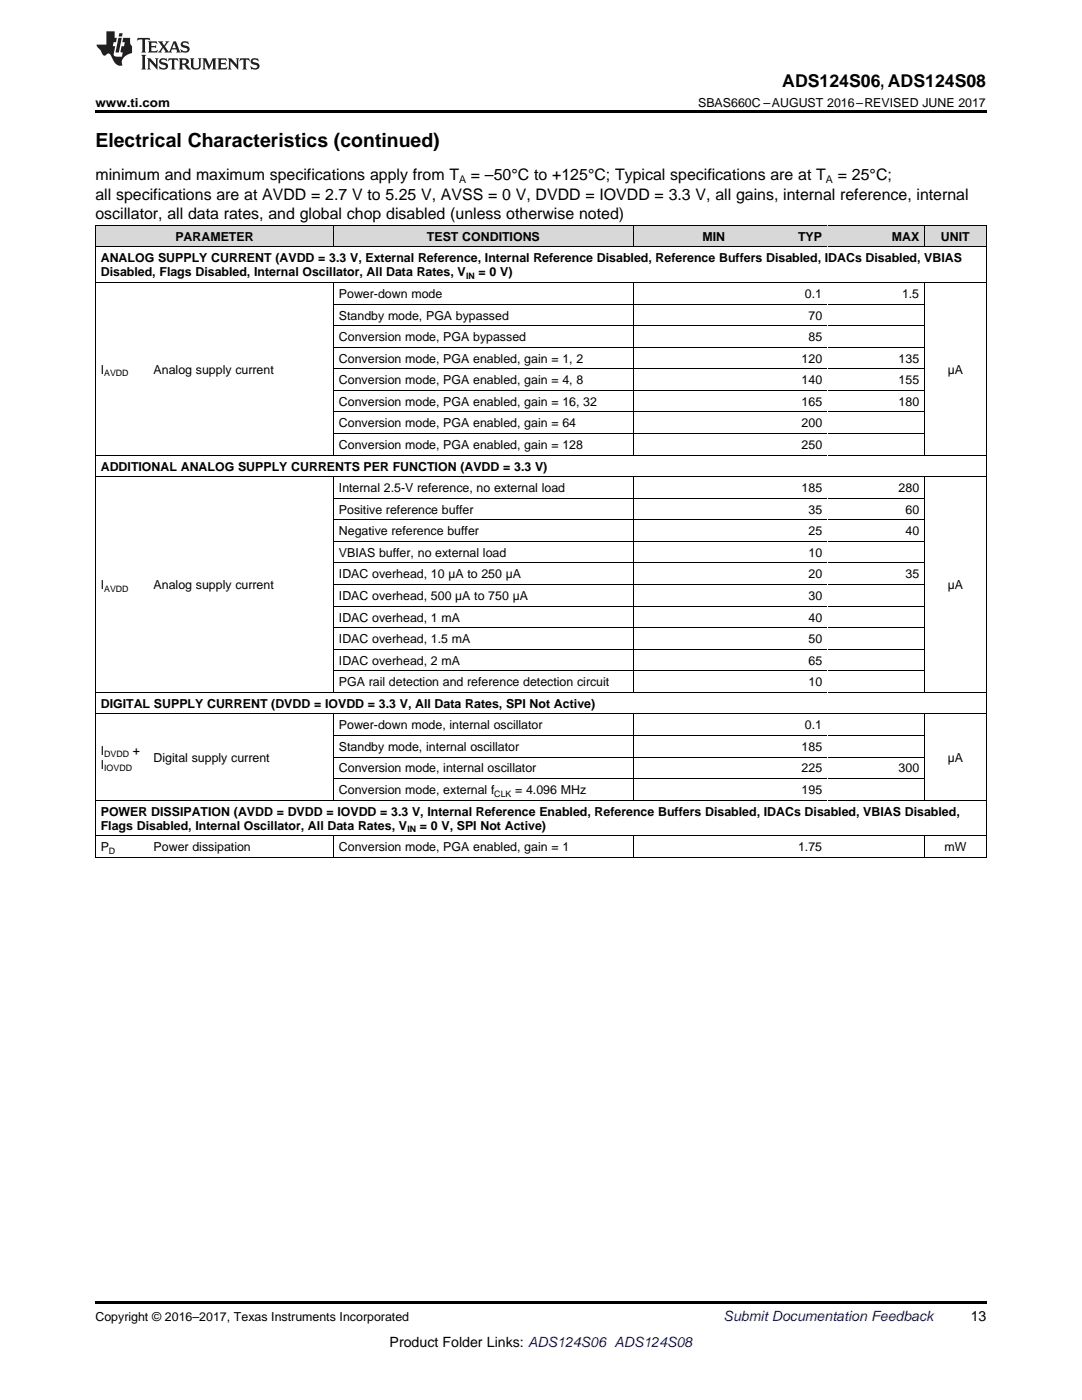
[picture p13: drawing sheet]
<svg xmlns="http://www.w3.org/2000/svg" width="216mm" height="279mm" viewBox="0 0 216 279" stroke-linecap="round" stroke-linejoin="round" font-family="sans-serif">
<defs><g id="words">
<text font-size="3.9" x="19" y="29.3">Electrical Characteristics (continued)</text>
<text font-size="3.5" x="156.1" y="17.3">ADS124S06, ADS124S08</text>
<g font-size="3.2">
<text x="19" y="36">minimum and maximum specifications apply from T</text>
<text x="94" y="36">= –50°C to +125°C; Typical specifications are at T</text>
<text x="167.2" y="36">= 25°C;</text>
<text x="19" y="39.9">all specifications are at AVDD = 2.7 V to 5.25 V, AVSS = 0 V, DVDD = IOVDD = 3.3 V, all gains, internal reference, internal</text>
<text x="19" y="43.7">oscillator, all data rates, and global chop disabled (unless otherwise noted)</text>
</g>
<text font-size="2.8" fill="#0000c8" x="144.4" y="263.6">Submit Documentation Feedback</text>
<g font-size="2.8">
<text x="193.7" y="263.6">13</text>
<text x="77.8" y="268.9">Product Folder Links: ADS124S06 ADS124S08</text>
</g>
<g font-size="2.5">
<text x="19" y="21.4">www.ti.com</text>
<text x="139.3" y="21.4">SBAS660C –AUGUST 2016–REVISED JUNE 2017</text>
<text x="20.1" y="52.4">ANALOG SUPPLY CURRENT (AVDD = 3.3 V, External Reference, Internal Reference Disabled, Reference Buffers Disabled, IDACs Disabled, VBIAS</text>
<text x="35" y="48">PARAMETER</text>
<text x="85.2" y="48">TEST CONDITIONS</text>
<text x="140.2" y="48">MIN</text>
<text x="159.2" y="48">TYP</text>
<text x="177.9" y="48">MAX</text>
<text x="187.7" y="48">UNIT</text>
<text x="20.1" y="55.2">Disabled, Flags Disabled, Internal Oscillator, All Data Rates, V</text>
<text x="67.6" y="59.5">Power-down mode</text>
<text x="95.5" y="55.2">= 0 V)</text>
<text x="160.6" y="59.5">0.1</text>
<text x="180" y="59.5">1.5</text>
<text x="67.6" y="63.8">Standby mode, PGA bypassed</text>
<text x="161.3" y="63.8">70</text>
<text x="67.6" y="68.1">Conversion mode, PGA bypassed</text>
<text x="161.3" y="68.1">85</text>
<text x="20.1" y="74.5">I</text>
<text x="30.7" y="74.5">Analog supply current</text>
<text x="67.6" y="72.4">Conversion mode, PGA enabled, gain = 1, 2</text>
<text x="67.6" y="76.7">Conversion mode, PGA enabled, gain = 4, 8</text>
<text x="159.9" y="72.4">120</text>
<text x="159.9" y="76.7">140</text>
<text x="179.3" y="72.4">135</text>
<text x="179.3" y="76.7">155</text>
<text x="189.1" y="74.5">µA</text>
<text x="67.6" y="81">Conversion mode, PGA enabled, gain = 16, 32</text>
<text x="159.9" y="81">165</text>
<text x="179.3" y="81">180</text>
<text x="67.6" y="85.3">Conversion mode, PGA enabled, gain = 64</text>
<text x="67.6" y="89.6">Conversion mode, PGA enabled, gain = 128</text>
<text x="159.9" y="85.3">200</text>
<text x="159.9" y="89.6">250</text>
<text x="20.1" y="93.9">ADDITIONAL ANALOG SUPPLY CURRENTS PER FUNCTION (AVDD = 3.3 V)</text>
<text x="67.6" y="98.2">Internal 2.5-V reference, no external load</text>
<text x="159.9" y="98.2">185</text>
<text x="179.3" y="98.2">280</text>
<text x="67.6" y="102.5">Positive reference buffer</text>
<text x="67.6" y="106.8">Negative reference buffer</text>
<text x="161.3" y="102.5">35</text>
<text x="161.3" y="106.8">25</text>
<text x="180.7" y="102.5">60</text>
<text x="180.7" y="106.8">40</text>
<text x="67.6" y="111.1">VBIAS buffer, no external load</text>
<text x="161.3" y="111.1">10</text>
<text x="20.1" y="117.6">I</text>
<text x="30.7" y="117.6">Analog supply current</text>
<text x="67.6" y="115.4">IDAC overhead, 10 µA to 250 µA</text>
<text x="67.6" y="119.7">IDAC overhead, 500 µA to 750 µA</text>
<text x="161.3" y="115.4">20</text>
<text x="161.3" y="119.7">30</text>
<text x="180.7" y="115.4">35</text>
<text x="189.1" y="117.6">µA</text>
<text x="67.6" y="124">IDAC overhead, 1 mA</text>
<text x="161.3" y="124">40</text>
<text x="67.6" y="128.3">IDAC overhead, 1.5 mA</text>
<text x="161.3" y="128.3">50</text>
<text x="67.6" y="132.6">IDAC overhead, 2 mA</text>
<text x="67.6" y="136.9">PGA rail detection and reference detection circuit</text>
<text x="161.3" y="132.6">65</text>
<text x="161.3" y="136.9">10</text>
<text x="20.1" y="141.3">DIGITAL SUPPLY CURRENT (DVDD = IOVDD = 3.3 V, All Data Rates, SPI Not Active)</text>
<text x="67.6" y="145.6">Power-down mode, internal oscillator</text>
<text x="67.6" y="149.9">Standby mode, internal oscillator</text>
<text x="159.9" y="149.9">185</text>
<text x="160.6" y="145.6">0.1</text>
<text x="20.1" y="150.6">I</text>
<text x="20.1" y="153.4">I</text>
<text x="26.5" y="150.6">+</text>
<text x="30.7" y="152">Digital supply current</text>
<text x="67.6" y="154.2">Conversion mode, internal oscillator</text>
<text x="159.9" y="154.2">225</text>
<text x="179.3" y="154.2">300</text>
<text x="189.1" y="152">µA</text>
<text x="67.6" y="158.5">Conversion mode, external f</text>
<text x="102.8" y="158.5">= 4.096 MHz</text>
<text x="159.9" y="158.5">195</text>
<text x="20.1" y="162.8">POWER DISSIPATION (AVDD = DVDD = IOVDD = 3.3 V, Internal Reference Enabled, Reference Buffers Disabled, IDACs Disabled, VBIAS Disabled,</text>
<text x="20.1" y="165.6">Flags Disabled, Internal Oscillator, All Data Rates, V</text>
<text x="83.8" y="165.6">= 0 V, SPI Not Active)</text>
<text x="20.1" y="169.9">P</text>
<text x="30.7" y="169.9">Power dissipation</text>
<text x="67.6" y="169.9">Conversion mode, PGA enabled, gain = 1</text>
<text x="159.2" y="169.9">1.75</text>
<text x="188.5" y="169.9">mW</text>
<text x="19" y="263.6">Copyright © 2016–2017, Texas Instruments Incorporated</text>
</g>
<g font-size="2.1">
<text x="91.6" y="36.6">A</text>
<text x="164.8" y="36.6">A</text>
</g>
<g font-size="1.8">
<text x="93" y="55.7">IN</text>
<text x="20.8" y="75">AVDD</text>
<text x="20.8" y="118.1">AVDD</text>
<text x="20.8" y="151.1">DVDD</text>
<text x="20.8" y="153.9">IOVDD</text>
<text x="98.6" y="159">CLK</text>
<text x="81.3" y="166.1">IN</text>
<text x="21.7" y="170.4">D</text>
</g>
</g></defs>
<g fill="#d8d8d8">
<path d="M19 45h10.6v4.3h-10.6z"/>
<path d="M29.6 45h19.4v4.3h-19.4z"/>
<path d="M49 45h17.6v4.3h-17.6z"/>
<path d="M66.6 45h38.7v4.3h-38.7z"/>
<path d="M105.3 45h21.1v4.3h-21.1z"/>
<path d="M126.4 45h19.4v4.3h-19.4z"/>
<path d="M145.8 45h19.3v4.3h-19.3z"/>
<path d="M165.1 45h19.4v4.3h-19.4z"/>
<path d="M184.5 45h12.3v4.3h-12.3z"/>
</g>
<path d="M19 22h177.8v.5h-177.8zM19 259.7h177.8v.5h-177.8z" fill="#000"/>
<g fill="none" stroke="#000" stroke-width=".2">
<path d="M19 56.4h177.8M19 49.3h177.8M19 45h177.8M19.1 45v126.2M66.5 45v4.3M66.5 56.4v34.5M126.3 45v4.3M126.3 56.4v34.5M184.4 45v4.3M184.4 56.4v34.5M196.8 45v126.2M66.6 77.9h117.9"/>
<path d="M66.6 73.6h117.9M66.6 69.3h117.9M66.6 65h117.9M66.6 60.7h117.9M19 95.1h177.8M19 90.8h177.8M66.5 95.2v43M66.6 99.4h117.9M66.6 86.5h117.9M66.6 82.2h117.9M126.3 95.2v43M184.4 95.2v43"/>
<path d="M66.6 116.6h117.9M66.6 112.3h117.9M66.6 108h117.9M66.6 103.7h117.9M19 138.2h177.8M66.6 133.9h117.9M66.6 129.6h117.9M66.6 125.3h117.9M66.6 120.9h117.9M19 159.7h177.8M19 142.5h177.8M66.5 142.5v17.2"/>
<path d="M66.6 155.4h117.9M66.6 151.1h117.9M66.6 146.8h117.9M126.3 142.5v17.2M184.4 142.5v17.2M19 171.1h177.8M19 166.8h177.8M66.5 166.9v4.3M126.3 166.9v4.3M184.4 166.9v4.3"/>
</g>
<g fill="#231f20">
<path d="M27.5 7.6l-.1 .5 .4-.2h.6v.1v2.1l-.2 .4h1l-.3-.4v-2.1l.1-.1h.5l.5 .2-.2-.5zM29.5 8.3l.2 .3v1.5l-.2 .4h1.8l.2-.6a1.04 1.04 0 0 1-1.3 .2v-.7h.6l.3 .2v-.6l-.3 .2h-.6v-.6l.8-.1 .4 .3-.2-.5zM31.5 8.3l.9 1.1-.9 1.1h.8l-.2-.2 .5-.7 .4 .7-.2 .2h1.5l-.1-.2 .1-.4h.9l.1 .4-.2 .2h1l-.3-.3-.7-1.9h-.5l-.9 2-.8-1 .9-1h-.8l.1 .3-.3 .5-.4-.6 .2-.2zM34.7 8.6l.4 1h-.7zM36.3 8.4a.63 .63 0 0 0-.2 .7 .63 .63 0 0 0 .6 .4l.6 .2 .1 .2a.75 .75 0 0 1-.7 .4 .75 .75 0 0 1-.6-.5l.1 .7 .1-.1a1.11 1.11 0 0 0 1.5-.6 1.13 1.13 0 0 0-1.2-.8l-.1-.4a1.04 1.04 0 0 1 1.2 .2l-.2-.5-.1 .1-.5-.2zM28.2 10.9l.2 .4v2.2l-.2 .4h1l-.3-.4v-2.2l.3-.4zM29.3 11.6l.3 .4v1.5l-.3 .4h.8l-.2-.4v-1.3l1.5 1.7v-1.9l.2-.4h-.7l.2 .4v.9l-1.1-1.3zM32 11.8a.62 .62 0 0 0-.2 .7 .62 .62 0 0 0 .6 .4l.6 .1 .1 .3a.76 .76 0 0 1-.7 .3 .76 .76 0 0 1-.6-.4l.1 .7 .1-.1a1.11 1.11 0 0 0 1.5-.6 1.13 1.13 0 0 0-1.2-.8l-.1-.4a1.04 1.04 0 0 1 1.2 .2l-.2-.6-.1 .1-.5-.1zM33.7 11.6l-.2 .6a.61 .61 0 0 1 .8-.3v1.6l-.2 .4h.9l-.2-.4v-1.6a.63 .63 0 0 1 .8 .3l-.2-.6zM35.6 11.6l.3 .4v1.5l-.3 .4h1l-.2-.2v-.8l.5 .2a.76 .76 0 0 0 1.2 .7l-1-1a.58 .58 0 0 0 .6-.5 .58 .58 0 0 0-.5-.6zM36.4 11.9h.1a.45 .45 0 0 1 .5 .1 .45 .45 0 0 1 .1 .5l-.7 .2zM37.9 11.6l.2 .2a2.17 2.17 0 0 0 .3 1.9 .99 .99 0 0 0 1.6-.6v-1.1l.2-.4h-.7l.2 .2a1.92 1.92 0 0 1-.2 1.8 .6 .6 0 0 1-.9-.5v-1.1l.2-.4zM40.4 11.6l.2 .4v1.5l-.2 .4h.7l-.2-.4v-1.4l.8 1.8 .8-1.8v1.4l-.2 .4h.9l-.2-.4v-1.5l.2-.4h-.8l-.6 1.5-.6-1.5zM43.4 11.6l.2 .4v1.5l-.2 .4h1.8l.2-.6a1.04 1.04 0 0 1-1.3 .1v-.6h.5l.4 .2v-.6l-.4 .2h-.5v-.7h.8l.3 .3-.1-.6zM45.5 11.6l.2 .4v1.5l-.2 .4h.7l-.2-.4v-1.3l1.5 1.7v-1.9l.2-.4h-.7l.2 .4v.9l-1.1-1.3zM47.9 11.6l-.1 .6a.61 .61 0 0 1 .8-.3v1.6l-.3 .4h1l-.3-.4 .1-1.6a.63 .63 0 0 1 .7 .3l-.1-.6zM50.2 11.8a.62 .62 0 0 0-.2 .7 .62 .62 0 0 0 .6 .4l.6 .1 .2 .3a.76 .76 0 0 1-.8 .3 .76 .76 0 0 1-.6-.4l.1 .7 .2-.1a1.11 1.11 0 0 0 1.5-.6 1.13 1.13 0 0 0-1.3-.8l-.1-.4a1.04 1.04 0 0 1 1.2 .2l-.1-.6-.2 .1-.5-.1z"/>
<path d="M21.2 6.3v2.6h-1.9l.1 .4 .7 .9a.91 .91 0 0 0 1 .8 .56 .56 0 0 1 .5-.3 .56 .56 0 0 1 .5 .3l.4 .8a1.53 1.53 0 0 0 1.9 1.2 1.54 1.54 0 0 1 1-2.1l.9-.3v-1.4a1.52 1.52 0 0 1-.3-1.6h-1.4l-.2 .8h.5l-.2 .8h-.4l-.2 1v.2l.4 .1-.2 .8a1.93 1.93 0 0 1-1.6-.3l.3-1.8h-.5l.2-.8h.4l.2-.8h-.4v-1.3zM23.6 7.6l-.6 2.9h.7l.6-2.9zM23.8 6.6l-.1 .7h.6l.2-.7z"/>
</g>
<use href="#words"/>
</svg>
